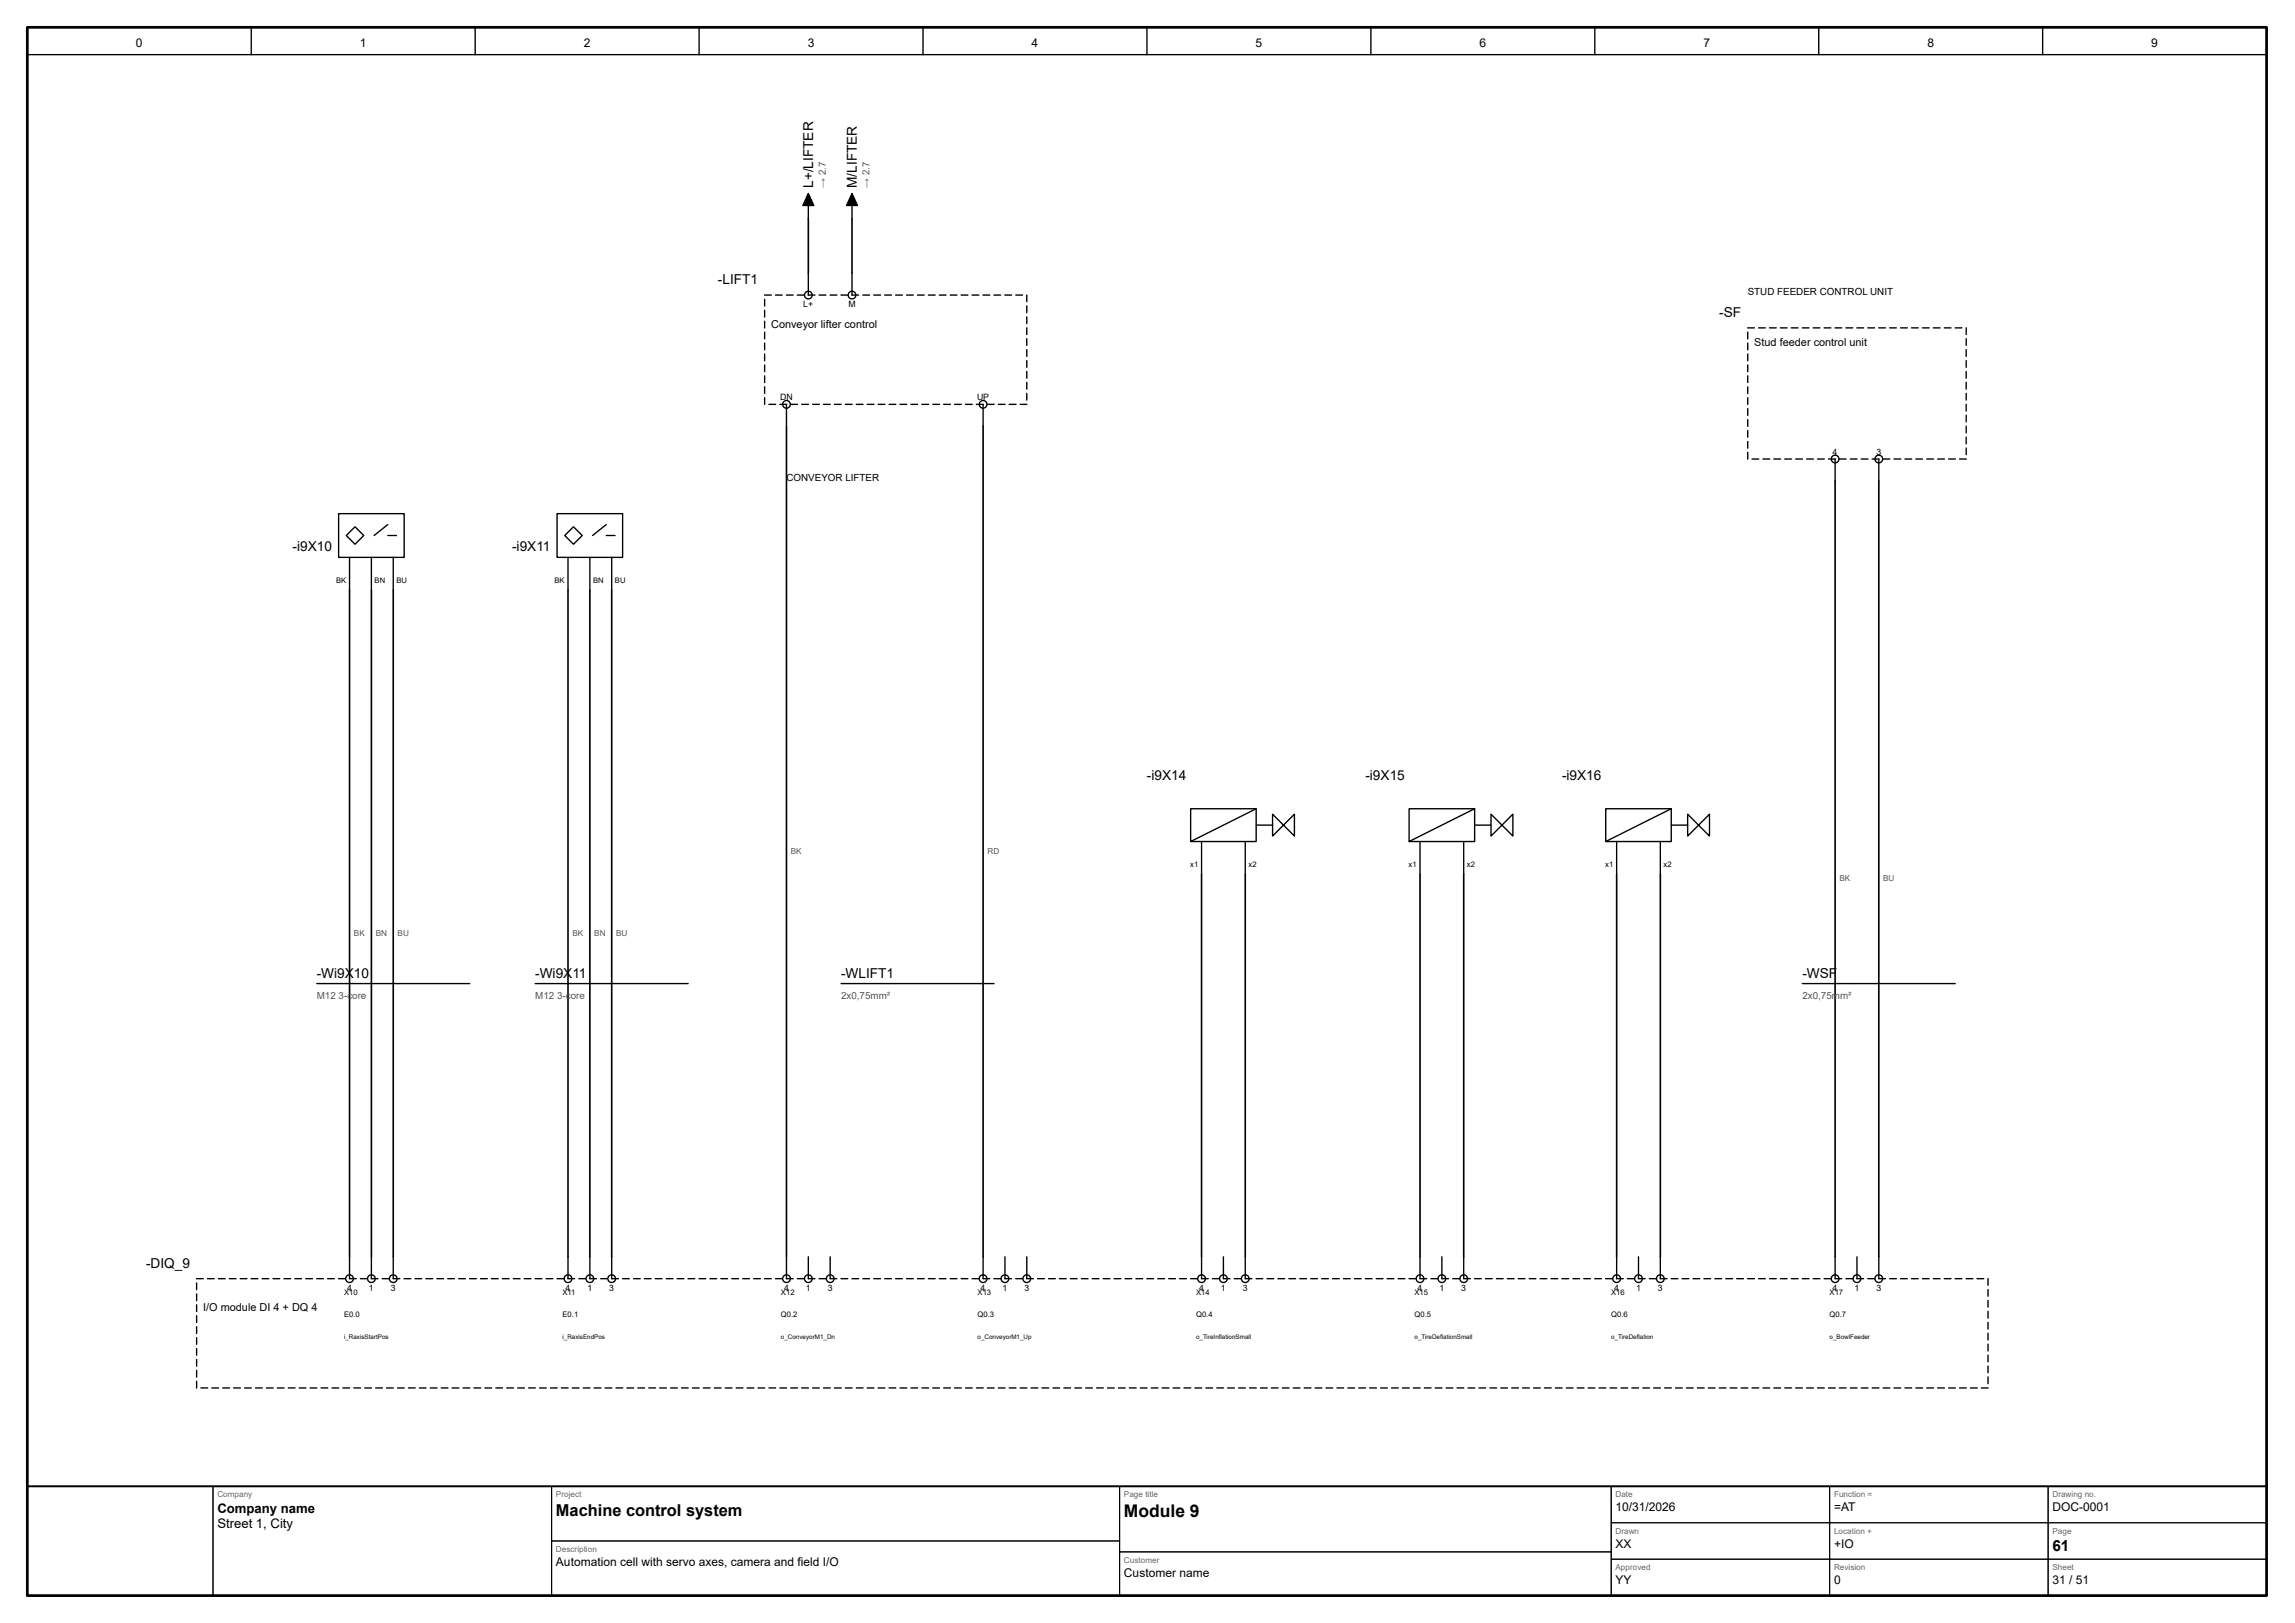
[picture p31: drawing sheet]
<svg xmlns="http://www.w3.org/2000/svg" width="420mm" height="297mm" viewBox="0 0 420 297" stroke-linecap="round" stroke-linejoin="round" font-family="sans-serif">
<defs><g id="words">
<text font-size="3.2" x="205.8" y="277.6">Module 9</text>
<text font-size="3" x="101.8" y="277.4">Machine control system</text>
<text font-size="2.8" x="375.8" y="283.9">61</text>
<g font-size="2.5">
<text x="148.9" y="34.4" transform="rotate(-90 148.9 34.4)">L+/LIFTER</text>
<text x="156.9" y="34.4" transform="rotate(-90 156.9 34.4)">M/LIFTER</text>
<text x="131.4" y="52">-LIFT1</text>
<text x="314.8" y="58">-SF</text>
<text x="53.6" y="100.8">-i9X10</text>
<text x="93.8" y="100.8">-i9X11</text>
<text x="210" y="142.8">-i9X14</text>
<text x="250" y="142.8">-i9X15</text>
<text x="286" y="142.8">-i9X16</text>
<text x="58" y="179">-Wi9X10</text>
<text x="98" y="179">-Wi9X11</text>
<text x="154" y="179">-WLIFT1</text>
<text x="330" y="179">-WSF</text>
<text x="26.7" y="232">-DIQ_9</text>
</g>
<g font-size="2.4">
<text x="39.8" y="276.8">Company name</text>
<text x="39.8" y="279.6">Street 1, City</text>
</g>
<g font-size="2.2">
<text x="24.9" y="8.6">0</text>
<text x="65.9" y="8.6">1</text>
<text x="106.9" y="8.6">2</text>
<text x="147.9" y="8.6">3</text>
<text x="188.9" y="8.6">4</text>
<text x="229.9" y="8.6">5</text>
<text x="270.9" y="8.6">6</text>
<text x="311.9" y="8.6">7</text>
<text x="352.9" y="8.6">8</text>
<text x="393.9" y="8.6">9</text>
<text x="295.8" y="276.6">10/31/2026</text>
<text x="335.8" y="276.6">=AT</text>
<text x="375.8" y="276.6">DOC-0001</text>
<text x="101.8" y="286.6">Automation cell with servo axes, camera and field I/O</text>
<text x="295.8" y="283.3">XX</text>
<text x="335.8" y="283.3">+IO</text>
<text x="205.8" y="288.6">Customer name</text>
<text x="295.8" y="289.9">YY</text>
<text x="335.8" y="289.9">0</text>
<text x="375.8" y="289.9">31 / 51</text>
</g>
<g font-size="2">
<text x="141.2" y="60">Conveyor lifter control</text>
<text x="321.2" y="63.4">Stud feeder control unit</text>
<text x="37.2" y="240">I/O module DI 4 + DQ 4</text>
</g>
<g font-size="1.8" fill="#555">
<text x="151.2" y="34.4" transform="rotate(-90 151.2 34.4)">→ 2.7</text>
<text x="159.2" y="34.4" transform="rotate(-90 159.2 34.4)">→ 2.7</text>
<text x="58" y="182.8">M12</text>
<text x="62" y="182.8">3-c</text>
<text x="64.5" y="182.8">ore</text>
<text x="98" y="182.8">M12</text>
<text x="102" y="182.8">3-c</text>
<text x="104.5" y="182.8">ore</text>
<text x="154" y="182.8">2x0,75mm²</text>
<text x="330" y="182.8">2x0,75mm²</text>
</g>
<g font-size="1.8">
<text x="320" y="54">STUD FEEDER CONTROL UNIT</text>
<text x="144" y="88">CONVEYOR LIFTER</text>
</g>
<g font-size="1.6">
<text x="147.1" y="56.2">L+</text>
<text x="155.3" y="56.2">M</text>
<text x="142.8" y="73.2">DN</text>
<text x="178.9" y="73.2">UP</text>
<text x="335.5" y="83.2">4</text>
<text x="343.6" y="83.2">3</text>
<text x="63.6" y="236.2">4</text>
<text x="67.6" y="236.2">1</text>
<text x="71.6" y="236.2">3</text>
<text x="103.6" y="236.2">4</text>
<text x="107.6" y="236.2">1</text>
<text x="111.6" y="236.2">3</text>
<text x="143.6" y="236.2">4</text>
<text x="147.6" y="236.2">1</text>
<text x="151.6" y="236.2">3</text>
<text x="179.6" y="236.2">4</text>
<text x="183.6" y="236.2">1</text>
<text x="187.6" y="236.2">3</text>
<text x="219.6" y="236.2">4</text>
<text x="223.6" y="236.2">1</text>
<text x="227.5" y="236.2">3</text>
<text x="259.6" y="236.2">4</text>
<text x="263.5" y="236.2">1</text>
<text x="267.6" y="236.2">3</text>
<text x="295.6" y="236.2">4</text>
<text x="299.5" y="236.2">1</text>
<text x="303.6" y="236.2">3</text>
<text x="335.5" y="236.2">4</text>
<text x="339.6" y="236.2">1</text>
<text x="343.6" y="236.2">3</text>
</g>
<g font-size="1.5" fill="#555">
<text x="144.8" y="156.2">BK</text>
<text x="180.8" y="156.2">RD</text>
<text x="336.8" y="161.2">BK</text>
<text x="344.8" y="161.2">BU</text>
<text x="64.8" y="171.2">BK</text>
<text x="68.8" y="171.2">BN</text>
<text x="72.8" y="171.2">BU</text>
<text x="104.8" y="171.2">BK</text>
<text x="108.8" y="171.2">BN</text>
<text x="112.8" y="171.2">BU</text>
</g>
<g font-size="1.5" fill="#666">
<text x="39.8" y="274">Company</text>
<text x="101.8" y="274">Project</text>
<text x="205.8" y="274">Page title</text>
<text x="295.8" y="274">Date</text>
<text x="335.8" y="274">Function =</text>
<text x="375.8" y="274">Drawing no.</text>
<text x="295.8" y="280.7">Drawn</text>
<text x="335.8" y="280.7">Location +</text>
<text x="375.8" y="280.7">Page</text>
<text x="101.8" y="284">Description</text>
<text x="205.8" y="286">Customer</text>
<text x="295.8" y="287.3">Approved</text>
<text x="335.8" y="287.3">Revision</text>
<text x="375.8" y="287.3">Sheet</text>
</g>
<g font-size="1.4">
<text x="61.5" y="106.6">BK</text>
<text x="68.6" y="106.6">BN</text>
<text x="72.6" y="106.6">BU</text>
<text x="101.5" y="106.6">BK</text>
<text x="108.6" y="106.6">BN</text>
<text x="112.6" y="106.6">BU</text>
<text x="217.9" y="158.6">x1</text>
<text x="228.6" y="158.6">x2</text>
<text x="257.9" y="158.6">x1</text>
<text x="268.6" y="158.6">x2</text>
<text x="293.9" y="158.6">x1</text>
<text x="304.6" y="158.6">x2</text>
<text x="63" y="237">X10</text>
<text x="103" y="237">X11</text>
<text x="143" y="237">X12</text>
<text x="179" y="237">X13</text>
<text x="219" y="237">X14</text>
<text x="259" y="237">X15</text>
<text x="295" y="237">X16</text>
<text x="335" y="237">X17</text>
<text x="63" y="241">E0.0</text>
<text x="103" y="241">E0.1</text>
<text x="143" y="241">Q0.2</text>
<text x="179" y="241">Q0.3</text>
<text x="219" y="241">Q0.4</text>
<text x="259" y="241">Q0.5</text>
<text x="295" y="241">Q0.6</text>
<text x="335" y="241">Q0.7</text>
</g>
<g font-size="1.1">
<text x="63" y="245">i_RaxisStartPos</text>
<text x="103" y="245">i_RaxisEndPos</text>
<text x="143" y="245">o_ConveyorM1_Dn</text>
<text x="179" y="245">o_ConveyorM1_Up</text>
<text x="219" y="245">o_TireInflationSmall</text>
<text x="259" y="245">o_TireDeflationSmall</text>
<text x="295" y="245">o_TireDeflation</text>
<text x="335" y="245">o_BowlFeeder</text>
</g>
</g></defs>
<path d="M5 5h410v287h-410z" fill="none" stroke="#000" stroke-width=".5"/>
<g fill="none" stroke="#000" stroke-width=".25">
<path d="M5 10h410M46 5v5M87 5v5M128 5v5M169 5v5M210 5v5M251 5v5M292 5v5M333 5v5M374 5v5M148 35.4l1 2.2h-2zM148 37.4v2.6"/>
<path d="M156 35.4l1 2.2h-2zM156 37.4v2.6M148 50v4M156 50v4M144 74v4M180 74v4M62 94h12v8h-12zM63.4 98l1.6-1.6 1.6 1.6-1.6 1.6zM71 96l-2.5 2M71 98h1.6M102 94h12v8h-12zM103.4 98l1.6-1.6 1.6 1.6-1.6 1.6z"/>
<path d="M111 98h1.6M111 96l-2.5 2M336 84v4M344 84v4M64 102v6M68 102v6M72 102v6M104 102v6M108 102v6M112 102v6M218 148h12v6h-12zM220 154v6"/>
<path d="M228 154v6M230 148l-12 6M230 151h3M233 149v4l4-4v4zM258 148h12v6h-12zM260 154v6M268 154v6M270 151h3M270 148l-12 6M273 149v4l4-4v4zM294 148h12v6h-12zM296 154v6"/>
<path d="M304 154v6M306 151h3M306 148l-12 6M309 149v4l4-4v4zM58 180h28M98 180h28M154 180h28M330 180h28M64 230v4M68 230v4M72 230v4M104 230v4"/>
<path d="M108 230v4M112 230v4M144 230v4M148 230v4M152 230v4M180 230v4M184 230v4M188 230v4M220 230v4M224 230v4M228 230v4M260 230v4"/>
<path d="M264 230v4M268 230v4M296 230v4M300 230v4M304 230v4M336 230v4M340 230v4M344 230v4"/>
<circle cx="148" cy="54" r=".7"/>
<circle cx="156" cy="54" r=".7"/>
<circle cx="144" cy="74" r=".7"/>
<circle cx="180" cy="74" r=".7"/>
<circle cx="336" cy="84" r=".7"/>
<circle cx="344" cy="84" r=".7"/>
<circle cx="64" cy="234" r=".7"/>
<circle cx="68" cy="234" r=".7"/>
<circle cx="72" cy="234" r=".7"/>
<circle cx="104" cy="234" r=".7"/>
<circle cx="108" cy="234" r=".7"/>
<circle cx="112" cy="234" r=".7"/>
<circle cx="144" cy="234" r=".7"/>
<circle cx="148" cy="234" r=".7"/>
<circle cx="152" cy="234" r=".7"/>
<circle cx="180" cy="234" r=".7"/>
<circle cx="184" cy="234" r=".7"/>
<circle cx="188" cy="234" r=".7"/>
<circle cx="220" cy="234" r=".7"/>
<circle cx="224" cy="234" r=".7"/>
<circle cx="228" cy="234" r=".7"/>
<circle cx="260" cy="234" r=".7"/>
<circle cx="264" cy="234" r=".7"/>
<circle cx="268" cy="234" r=".7"/>
<circle cx="296" cy="234" r=".7"/>
<circle cx="300" cy="234" r=".7"/>
<circle cx="304" cy="234" r=".7"/>
<circle cx="336" cy="234" r=".7"/>
<circle cx="340" cy="234" r=".7"/>
<circle cx="344" cy="234" r=".7"/>
</g>
<path d="M5 272h410" fill="none" stroke="#000" stroke-width=".35"/>
<g fill="none" stroke="#000" stroke-width=".18">
<path d="M5 272h34v20h-34zM39 272h62v20h-62zM101 272h104v10h-104zM205 272h90v12h-90zM295 272h40v6.7h-40zM295 278.7h40v6.6h-40zM335 272h40v6.7h-40zM335 278.7h40v6.6h-40zM375 272h40v6.7h-40zM375 278.7h40v6.6h-40zM101 282h104v10h-104zM205 284h90v8h-90z"/>
<path d="M295 285.3h40v6.7h-40zM335 285.3h40v6.7h-40zM375 285.3h40v6.7h-40z"/>
</g>
<g fill="none" stroke="#000" stroke-width=".3">
<path d="M148 40v10M156 40v10M144 78v152M180 78v152M336 88v142M344 88v142M64 108v122M68 108v122M72 108v122M104 108v122M108 108v122M112 108v122"/>
<path d="M220 160v70M228 160v70M260 160v70M268 160v70M296 160v70M304 160v70"/>
</g>
<g fill="#000">
<path d="M148 35.4l1 2.2h-2zM156 35.4l1 2.2h-2z"/>
<path d="M141.9 53.9h1.3l.1 .1-.1 .1h-1.2zM143.9 53.9h1.3l.1 .1-.1 .1h-1.2zM145.9 53.9h1.3l.1 .1-.1 .1h-1.2zM147.9 53.9h1.3l.1 .1-.1 .1h-1.2zM149.9 53.9h1.3l.1 .1-.1 .1h-1.2zM151.9 53.9h1.3l.1 .1-.1 .1h-1.2zM153.9 53.9h1.3l.1 .1-.1 .1h-1.2zM155.9 53.9h1.3l.1 .1-.1 .1h-1.2zM157.9 53.9h1.3l.1 .1-.1 .1h-1.2zM159.9 53.9h1.3l.1 .1-.1 .1h-1.2zM161.9 53.9h1.3l.1 .1-.1 .1h-1.2zM163.9 53.9h1.3l.1 .1-.1 .1h-1.2zM165.9 53.9h1.3l.1 .1-.1 .1h-1.2zM167.9 53.9h1.3l.1 .1-.1 .1h-1.2zM169.9 53.9h1.3l.1 .1-.1 .1h-1.2zM171.9 53.9h1.3l.1 .1-.1 .1h-1.2zM173.9 53.9h1.3l.1 .1-.1 .1h-1.2zM175.9 53.9h1.3l.1 .1-.1 .1h-1.2zM177.9 53.9h1.3l.1 .1-.1 .1h-1.2zM179.9 53.9h1.3l.1 .1-.1 .1h-1.2zM181.9 53.9h1.3l.1 .1-.1 .1h-1.2zM183.9 53.9h1.3l.1 .1-.1 .1h-1.2zM185.9 53.9h1.3l.1 .1-.1 .1h-1.2zM187.9 53.9l.2 .1v1.2l-.1 .1-.1-.1zM187.9 55.9l.2 .1v1.2l-.1 .1-.1-.1zM187.9 57.9l.2 .1v1.2l-.1 .1-.1-.1zM187.9 59.9l.2 .1v1.2l-.1 .1-.1-.1zM187.9 61.9l.2 .1v1.2l-.1 .1-.1-.1zM187.9 63.9l.2 .1v1.2l-.1 .1-.1-.1zM187.9 65.9l.2 .1v1.2l-.1 .1-.1-.1zM187.9 67.9l.2 .1v1.2l-.1 .1-.1-.1zM187.9 69.9l.2 .1v1.2l-.1 .1-.1-.1zM187.9 71.9l.2 .1v1.2l-.1 .1-.1-.1zM186.7 73.9h1.3l.1 .1-.1 .1h-1.2zM184.7 73.9h1.3l.1 .1-.1 .1h-1.2zM182.7 73.9h1.3l.1 .1-.1 .1h-1.2zM180.7 73.9h1.3l.1 .1-.1 .1h-1.2zM178.7 73.9h1.3l.1 .1-.1 .1h-1.2zM176.7 73.9h1.3l.1 .1-.1 .1h-1.2zM174.7 73.9h1.3l.1 .1-.1 .1h-1.2zM172.7 73.9h1.3l.1 .1-.1 .1h-1.2zM170.7 73.9h1.3l.1 .1-.1 .1h-1.2zM168.7 73.9h1.3l.1 .1-.1 .1h-1.2zM166.7 73.9h1.3l.1 .1-.1 .1h-1.2zM164.7 73.9h1.3l.1 .1-.1 .1h-1.2zM162.7 73.9h1.3l.1 .1-.1 .1h-1.2zM160.7 73.9h1.3l.1 .1-.1 .1h-1.2zM158.7 73.9h1.3l.1 .1-.1 .1h-1.2zM156.7 73.9h1.3l.1 .1-.1 .1h-1.2zM154.7 73.9h1.3l.1 .1-.1 .1h-1.2zM152.7 73.9h1.3l.1 .1-.1 .1h-1.2zM150.7 73.9h1.3l.1 .1-.1 .1h-1.2zM148.7 73.9h1.3l.1 .1-.1 .1h-1.2zM146.7 73.9h1.3l.1 .1-.1 .1h-1.2zM144.7 73.9h1.3l.1 .1-.1 .1h-1.2zM142.7 73.9h1.3l.1 .1-.1 .1h-1.2zM140.7 73.9h1.3l.1 .1-.1 .1h-1.2zM139.9 72.7l.2 .1v1.2l-.1 .1-.1-.1zM139.9 70.7l.2 .1v1.2l-.1 .1-.1-.1zM139.9 68.7l.2 .1v1.2l-.1 .1-.1-.1zM139.9 66.7l.2 .1v1.2l-.1 .1-.1-.1zM139.9 64.7l.2 .1v1.2l-.1 .1-.1-.1zM139.9 62.7l.2 .1v1.2l-.1 .1-.1-.1zM139.9 60.7l.2 .1v1.2l-.1 .1-.1-.1zM139.9 58.7l.2 .1v1.2l-.1 .1-.1-.1zM139.9 56.7l.2 .1v1.2l-.1 .1-.1-.1zM139.9 54.7l.2 .1v1.2l-.1 .1-.1-.1zM139.9 53.9h1.3l.1 .1-.1 .1h-1.2z"/>
<path d="M321.9 59.9h1.3l.1 .1-.1 .1h-1.2zM323.9 59.9h1.3l.1 .1-.1 .1h-1.2zM325.9 59.9h1.3l.1 .1-.1 .1h-1.2zM327.9 59.9h1.3l.1 .1-.1 .1h-1.2zM329.9 59.9h1.3l.1 .1-.1 .1h-1.2zM331.9 59.9h1.3l.1 .1-.1 .1h-1.2zM333.9 59.9h1.3l.1 .1-.1 .1h-1.2zM335.9 59.9h1.3l.1 .1-.1 .1h-1.2zM337.9 59.9h1.3l.1 .1-.1 .1h-1.2zM339.9 59.9h1.3l.1 .1-.1 .1h-1.2zM341.9 59.9h1.3l.1 .1-.1 .1h-1.2zM343.9 59.9h1.3l.1 .1-.1 .1h-1.2zM345.9 59.9h1.3l.1 .1-.1 .1h-1.2zM347.9 59.9h1.3l.1 .1-.1 .1h-1.2zM349.9 59.9h1.3l.1 .1-.1 .1h-1.2zM351.9 59.9h1.3l.1 .1-.1 .1h-1.2zM353.9 59.9h1.3l.1 .1-.1 .1h-1.2zM355.9 59.9h1.3l.1 .1-.1 .1h-1.2zM357.9 59.9h1.3l.1 .1-.1 .1h-1.2zM359.9 59.9l.2 .1v1.2l-.1 .1-.1-.1zM359.9 61.9l.2 .1v1.2l-.1 .1-.1-.1zM359.9 63.9l.2 .1v1.2l-.1 .1-.1-.1zM359.9 65.9l.2 .1v1.2l-.1 .1-.1-.1zM359.9 67.9l.2 .1v1.2l-.1 .1-.1-.1zM359.9 69.9l.2 .1v1.2l-.1 .1-.1-.1zM359.9 71.9l.2 .1v1.2l-.1 .1-.1-.1zM359.9 73.9l.2 .1v1.2l-.1 .1-.1-.1zM359.9 75.9l.2 .1v1.2l-.1 .1-.1-.1zM359.9 77.9l.2 .1v1.2l-.1 .1-.1-.1zM359.9 79.9l.2 .1v1.2l-.1 .1-.1-.1zM359.9 81.9l.2 .1v1.2l-.1 .1-.1-.1zM358.7 83.9h1.3l.1 .1-.1 .1h-1.2zM356.7 83.9h1.3l.1 .1-.1 .1h-1.2zM354.7 83.9h1.3l.1 .1-.1 .1h-1.2zM352.7 83.9h1.3l.1 .1-.1 .1h-1.2zM350.7 83.9h1.3l.1 .1-.1 .1h-1.2zM348.7 83.9h1.3l.1 .1-.1 .1h-1.2zM346.7 83.9h1.3l.1 .1-.1 .1h-1.2zM344.7 83.9h1.3l.1 .1-.1 .1h-1.2zM342.7 83.9h1.3l.1 .1-.1 .1h-1.2zM340.7 83.9h1.3l.1 .1-.1 .1h-1.2zM338.7 83.9h1.3l.1 .1-.1 .1h-1.2zM336.7 83.9h1.3l.1 .1-.1 .1h-1.2zM334.7 83.9h1.3l.1 .1-.1 .1h-1.2zM332.7 83.9h1.3l.1 .1-.1 .1h-1.2zM330.7 83.9h1.3l.1 .1-.1 .1h-1.2zM328.7 83.9h1.3l.1 .1-.1 .1h-1.2zM326.7 83.9h1.3l.1 .1-.1 .1h-1.2zM324.7 83.9h1.3l.1 .1-.1 .1h-1.2zM322.7 83.9h1.3l.1 .1-.1 .1h-1.2zM320.7 83.9h1.3l.1 .1-.1 .1h-1.2zM319.9 82.7l.2 .1v1.2l-.1 .1-.1-.1zM319.9 80.7l.2 .1v1.2l-.1 .1-.1-.1zM319.9 78.7l.2 .1v1.2l-.1 .1-.1-.1zM319.9 76.7l.2 .1v1.2l-.1 .1-.1-.1zM319.9 74.7l.2 .1v1.2l-.1 .1-.1-.1zM319.9 72.7l.2 .1v1.2l-.1 .1-.1-.1zM319.9 70.7l.2 .1v1.2l-.1 .1-.1-.1zM319.9 68.7l.2 .1v1.2l-.1 .1-.1-.1zM319.9 66.7l.2 .1v1.2l-.1 .1-.1-.1zM319.9 64.7l.2 .1v1.2l-.1 .1-.1-.1zM319.9 62.7l.2 .1v1.2l-.1 .1-.1-.1zM319.9 60.7l.2 .1v1.2l-.1 .1-.1-.1zM319.9 59.9h1.3l.1 .1-.1 .1h-1.2z"/>
<path d="M37.9 233.9h1.3l.1 .1-.1 .1h-1.2zM39.9 233.9h1.3l.1 .1-.1 .1h-1.2zM41.9 233.9h1.3l.1 .1-.1 .1h-1.2zM43.9 233.9h1.3l.1 .1-.1 .1h-1.2zM45.9 233.9h1.3l.1 .1-.1 .1h-1.2zM47.9 233.9h1.3l.1 .1-.1 .1h-1.2zM49.9 233.9h1.3l.1 .1-.1 .1h-1.2zM51.9 233.9h1.3l.1 .1-.1 .1h-1.2zM53.9 233.9h1.3l.1 .1-.1 .1h-1.2zM55.9 233.9h1.3l.1 .1-.1 .1h-1.2zM57.9 233.9h1.3l.1 .1-.1 .1h-1.2zM59.9 233.9h1.3l.1 .1-.1 .1h-1.2zM61.9 233.9h1.3l.1 .1-.1 .1h-1.2zM63.9 233.9h1.3l.1 .1-.1 .1h-1.2zM65.9 233.9h1.3l.1 .1-.1 .1h-1.2zM67.9 233.9h1.3l.1 .1-.1 .1h-1.2zM69.9 233.9h1.3l.1 .1-.1 .1h-1.2zM71.9 233.9h1.3l.1 .1-.1 .1h-1.2zM73.9 233.9h1.3l.1 .1-.1 .1h-1.2zM75.9 233.9h1.3l.1 .1-.1 .1h-1.2zM77.9 233.9h1.3l.1 .1-.1 .1h-1.2zM79.9 233.9h1.3l.1 .1-.1 .1h-1.2zM81.9 233.9h1.3l.1 .1-.1 .1h-1.2zM83.9 233.9h1.3l.1 .1-.1 .1h-1.2zM85.9 233.9h1.3l.1 .1-.1 .1h-1.2zM87.9 233.9h1.3l.1 .1-.1 .1h-1.2zM89.9 233.9h1.3l.1 .1-.1 .1h-1.2zM91.9 233.9h1.3l.1 .1-.1 .1h-1.2zM93.9 233.9h1.3l.1 .1-.1 .1h-1.2zM95.9 233.9h1.3l.1 .1-.1 .1h-1.2zM97.9 233.9h1.3l.1 .1-.1 .1h-1.2zM99.9 233.9h1.3l.1 .1-.1 .1h-1.2zM101.9 233.9h1.3l.1 .1-.1 .1h-1.2zM103.9 233.9h1.3l.1 .1-.1 .1h-1.2zM105.9 233.9h1.3l.1 .1-.1 .1h-1.2zM107.9 233.9h1.3l.1 .1-.1 .1h-1.2zM109.9 233.9h1.3l.1 .1-.1 .1h-1.2zM111.9 233.9h1.3l.1 .1-.1 .1h-1.2zM113.9 233.9h1.3l.1 .1-.1 .1h-1.2zM115.9 233.9h1.3l.1 .1-.1 .1h-1.2zM117.9 233.9h1.3l.1 .1-.1 .1h-1.2zM119.9 233.9h1.3l.1 .1-.1 .1h-1.2zM121.9 233.9h1.3l.1 .1-.1 .1h-1.2zM123.9 233.9h1.3l.1 .1-.1 .1h-1.2zM125.9 233.9h1.3l.1 .1-.1 .1h-1.2zM127.9 233.9h1.3l.1 .1-.1 .1h-1.2zM129.9 233.9h1.3l.1 .1-.1 .1h-1.2zM131.9 233.9h1.3l.1 .1-.1 .1h-1.2zM133.9 233.9h1.3l.1 .1-.1 .1h-1.2zM135.9 233.9h1.3l.1 .1-.1 .1h-1.2zM137.9 233.9h1.3l.1 .1-.1 .1h-1.2zM139.9 233.9h1.3l.1 .1-.1 .1h-1.2zM141.9 233.9h1.3l.1 .1-.1 .1h-1.2zM143.9 233.9h1.3l.1 .1-.1 .1h-1.2zM145.9 233.9h1.3l.1 .1-.1 .1h-1.2zM147.9 233.9h1.3l.1 .1-.1 .1h-1.2zM149.9 233.9h1.3l.1 .1-.1 .1h-1.2zM151.9 233.9h1.3l.1 .1-.1 .1h-1.2zM153.9 233.9h1.3l.1 .1-.1 .1h-1.2zM155.9 233.9h1.3l.1 .1-.1 .1h-1.2zM157.9 233.9h1.3l.1 .1-.1 .1h-1.2zM159.9 233.9h1.3l.1 .1-.1 .1h-1.2zM161.9 233.9h1.3l.1 .1-.1 .1h-1.2zM163.9 233.9h1.3l.1 .1-.1 .1h-1.2zM165.9 233.9h1.3l.1 .1-.1 .1h-1.2zM167.9 233.9h1.3l.1 .1-.1 .1h-1.2zM169.9 233.9h1.3l.1 .1-.1 .1h-1.2zM171.9 233.9h1.3l.1 .1-.1 .1h-1.2zM173.9 233.9h1.3l.1 .1-.1 .1h-1.2zM175.9 233.9h1.3l.1 .1-.1 .1h-1.2zM177.9 233.9h1.3l.1 .1-.1 .1h-1.2zM179.9 233.9h1.3l.1 .1-.1 .1h-1.2zM181.9 233.9h1.3l.1 .1-.1 .1h-1.2zM183.9 233.9h1.3l.1 .1-.1 .1h-1.2zM185.9 233.9h1.3l.1 .1-.1 .1h-1.2zM187.9 233.9h1.3l.1 .1-.1 .1h-1.2zM189.9 233.9h1.3l.1 .1-.1 .1h-1.2zM191.9 233.9h1.3l.1 .1-.1 .1h-1.2zM193.9 233.9h1.3l.1 .1-.1 .1h-1.2zM195.9 233.9h1.3l.1 .1-.1 .1h-1.2zM197.9 233.9h1.3l.1 .1-.1 .1h-1.2zM199.9 233.9h1.3l.1 .1-.1 .1h-1.2zM201.9 233.9h1.3l.1 .1-.1 .1h-1.2zM203.9 233.9h1.3l.1 .1-.1 .1h-1.2zM205.9 233.9h1.3l.1 .1-.1 .1h-1.2zM207.9 233.9h1.3l.1 .1-.1 .1h-1.2zM209.9 233.9h1.3l.1 .1-.1 .1h-1.2zM211.9 233.9h1.3l.1 .1-.1 .1h-1.2zM213.9 233.9h1.3l.1 .1-.1 .1h-1.2zM215.9 233.9h1.3l.1 .1-.1 .1h-1.2zM217.9 233.9h1.3l.1 .1-.1 .1h-1.2zM219.9 233.9h1.3l.1 .1-.1 .1h-1.2zM221.9 233.9h1.3l.1 .1-.1 .1h-1.2zM223.9 233.9h1.3l.1 .1-.1 .1h-1.2zM225.9 233.9h1.3l.1 .1-.1 .1h-1.2zM227.9 233.9h1.3l.1 .1-.1 .1h-1.2zM229.9 233.9h1.3l.1 .1-.1 .1h-1.2zM231.9 233.9h1.3l.1 .1-.1 .1h-1.2zM233.9 233.9h1.3l.1 .1-.1 .1h-1.2zM235.9 233.9h1.3l.1 .1-.1 .1h-1.2zM237.9 233.9h1.3l.1 .1-.1 .1h-1.2zM239.9 233.9h1.3l.1 .1-.1 .1h-1.2zM241.9 233.9h1.3l.1 .1-.1 .1h-1.2zM243.9 233.9h1.3l.1 .1-.1 .1h-1.2zM245.9 233.9h1.3l.1 .1-.1 .1h-1.2zM247.9 233.9h1.3l.1 .1-.1 .1h-1.2zM249.9 233.9h1.3l.1 .1-.1 .1h-1.2zM251.9 233.9h1.3l.1 .1-.1 .1h-1.2zM253.9 233.9h1.3l.1 .1-.1 .1h-1.2zM255.9 233.9h1.3l.1 .1-.1 .1h-1.2zM257.9 233.9h1.3l.1 .1-.1 .1h-1.2zM259.9 233.9h1.3l.1 .1-.1 .1h-1.2zM261.9 233.9h1.3l.1 .1-.1 .1h-1.2zM263.9 233.9h1.3l.1 .1-.1 .1h-1.2zM265.9 233.9h1.3l.1 .1-.1 .1h-1.2zM267.9 233.9h1.3l.1 .1-.1 .1h-1.2zM269.9 233.9h1.3l.1 .1-.1 .1h-1.2zM271.9 233.9h1.3l.1 .1-.1 .1h-1.2zM273.9 233.9h1.3l.1 .1-.1 .1h-1.2zM275.9 233.9h1.3l.1 .1-.1 .1h-1.2zM277.9 233.9h1.3l.1 .1-.1 .1h-1.2zM279.9 233.9h1.3l.1 .1-.1 .1h-1.2zM281.9 233.9h1.3l.1 .1-.1 .1h-1.2zM283.9 233.9h1.3l.1 .1-.1 .1h-1.2zM285.9 233.9h1.3l.1 .1-.1 .1h-1.2zM287.9 233.9h1.3l.1 .1-.1 .1h-1.2zM289.9 233.9h1.3l.1 .1-.1 .1h-1.2zM291.9 233.9h1.3l.1 .1-.1 .1h-1.2zM293.9 233.9h1.3l.1 .1-.1 .1h-1.2zM295.9 233.9h1.3l.1 .1-.1 .1h-1.2zM297.9 233.9h1.3l.1 .1-.1 .1h-1.2zM299.9 233.9h1.3l.1 .1-.1 .1h-1.2zM301.9 233.9h1.3l.1 .1-.1 .1h-1.2zM303.9 233.9h1.3l.1 .1-.1 .1h-1.2zM305.9 233.9h1.3l.1 .1-.1 .1h-1.2zM307.9 233.9h1.3l.1 .1-.1 .1h-1.2zM309.9 233.9h1.3l.1 .1-.1 .1h-1.2zM311.9 233.9h1.3l.1 .1-.1 .1h-1.2zM313.9 233.9h1.3l.1 .1-.1 .1h-1.2zM315.9 233.9h1.3l.1 .1-.1 .1h-1.2zM317.9 233.9h1.3l.1 .1-.1 .1h-1.2zM319.9 233.9h1.3l.1 .1-.1 .1h-1.2zM321.9 233.9h1.3l.1 .1-.1 .1h-1.2zM323.9 233.9h1.3l.1 .1-.1 .1h-1.2zM325.9 233.9h1.3l.1 .1-.1 .1h-1.2zM327.9 233.9h1.3l.1 .1-.1 .1h-1.2zM329.9 233.9h1.3l.1 .1-.1 .1h-1.2zM331.9 233.9h1.3l.1 .1-.1 .1h-1.2zM333.9 233.9h1.3l.1 .1-.1 .1h-1.2zM335.9 233.9h1.3l.1 .1-.1 .1h-1.2zM337.9 233.9h1.3l.1 .1-.1 .1h-1.2zM339.9 233.9h1.3l.1 .1-.1 .1h-1.2zM341.9 233.9h1.3l.1 .1-.1 .1h-1.2zM343.9 233.9h1.3l.1 .1-.1 .1h-1.2zM345.9 233.9h1.3l.1 .1-.1 .1h-1.2zM347.9 233.9h1.3l.1 .1-.1 .1h-1.2zM349.9 233.9h1.3l.1 .1-.1 .1h-1.2zM351.9 233.9h1.3l.1 .1-.1 .1h-1.2zM353.9 233.9h1.3l.1 .1-.1 .1h-1.2zM355.9 233.9h1.3l.1 .1-.1 .1h-1.2zM357.9 233.9h1.3l.1 .1-.1 .1h-1.2zM359.9 233.9h1.3l.1 .1-.1 .1h-1.2zM361.9 233.9h1.3l.1 .1-.1 .1h-1.2zM363.9 233.9l.2 .1v1.2l-.1 .1-.1-.1zM363.9 235.9l.2 .1v1.2l-.1 .1-.1-.1zM363.9 237.9l.2 .1v1.2l-.1 .1-.1-.1zM363.9 239.9l.2 .1v1.2l-.1 .1-.1-.1zM363.9 241.9l.2 .1v1.2l-.1 .1-.1-.1zM363.9 243.9l.2 .1v1.2l-.1 .1-.1-.1zM363.9 245.9l.2 .1v1.2l-.1 .1-.1-.1zM363.9 247.9l.2 .1v1.2l-.1 .1-.1-.1zM363.9 249.9l.2 .1v1.2l-.1 .1-.1-.1zM363.9 251.9l.2 .1v1.2l-.1 .1-.1-.1zM362.7 253.9h1.3l.1 .1-.1 .1h-1.2zM360.7 253.9h1.3l.1 .1-.1 .1h-1.2zM358.7 253.9h1.3l.1 .1-.1 .1h-1.2zM356.7 253.9h1.3l.1 .1-.1 .1h-1.2zM354.7 253.9h1.3l.1 .1-.1 .1h-1.2zM352.7 253.9h1.3l.1 .1-.1 .1h-1.2zM350.7 253.9h1.3l.1 .1-.1 .1h-1.2zM348.7 253.9h1.3l.1 .1-.1 .1h-1.2zM346.7 253.9h1.3l.1 .1-.1 .1h-1.2zM344.7 253.9h1.3l.1 .1-.1 .1h-1.2zM342.7 253.9h1.3l.1 .1-.1 .1h-1.2zM340.7 253.9h1.3l.1 .1-.1 .1h-1.2zM338.7 253.9h1.3l.1 .1-.1 .1h-1.2zM336.7 253.9h1.3l.1 .1-.1 .1h-1.2zM334.7 253.9h1.3l.1 .1-.1 .1h-1.2zM332.7 253.9h1.3l.1 .1-.1 .1h-1.2zM330.7 253.9h1.3l.1 .1-.1 .1h-1.2zM328.7 253.9h1.3l.1 .1-.1 .1h-1.2zM326.7 253.9h1.3l.1 .1-.1 .1h-1.2zM324.7 253.9h1.3l.1 .1-.1 .1h-1.2zM322.7 253.9h1.3l.1 .1-.1 .1h-1.2zM320.7 253.9h1.3l.1 .1-.1 .1h-1.2zM318.7 253.9h1.3l.1 .1-.1 .1h-1.2zM316.7 253.9h1.3l.1 .1-.1 .1h-1.2zM314.7 253.9h1.3l.1 .1-.1 .1h-1.2zM312.7 253.9h1.3l.1 .1-.1 .1h-1.2zM310.7 253.9h1.3l.1 .1-.1 .1h-1.2zM308.7 253.9h1.3l.1 .1-.1 .1h-1.2zM306.7 253.9h1.3l.1 .1-.1 .1h-1.2zM304.7 253.9h1.3l.1 .1-.1 .1h-1.2zM302.7 253.9h1.3l.1 .1-.1 .1h-1.2zM300.7 253.9h1.3l.1 .1-.1 .1h-1.2zM298.7 253.9h1.3l.1 .1-.1 .1h-1.2zM296.7 253.9h1.3l.1 .1-.1 .1h-1.2zM294.7 253.9h1.3l.1 .1-.1 .1h-1.2zM292.7 253.9h1.3l.1 .1-.1 .1h-1.2zM290.7 253.9h1.3l.1 .1-.1 .1h-1.2zM288.7 253.9h1.3l.1 .1-.1 .1h-1.2zM286.7 253.9h1.3l.1 .1-.1 .1h-1.2zM284.7 253.9h1.3l.1 .1-.1 .1h-1.2zM282.7 253.9h1.3l.1 .1-.1 .1h-1.2zM280.7 253.9h1.3l.1 .1-.1 .1h-1.2zM278.7 253.9h1.3l.1 .1-.1 .1h-1.2zM276.7 253.9h1.3l.1 .1-.1 .1h-1.2zM274.7 253.9h1.3l.1 .1-.1 .1h-1.2zM272.7 253.9h1.3l.1 .1-.1 .1h-1.2zM270.7 253.9h1.3l.1 .1-.1 .1h-1.2zM268.7 253.9h1.3l.1 .1-.1 .1h-1.2zM266.7 253.9h1.3l.1 .1-.1 .1h-1.2zM264.7 253.9h1.3l.1 .1-.1 .1h-1.2zM262.7 253.9h1.3l.1 .1-.1 .1h-1.2zM260.7 253.9h1.3l.1 .1-.1 .1h-1.2zM258.7 253.9h1.3l.1 .1-.1 .1h-1.2zM256.7 253.9h1.3l.1 .1-.1 .1h-1.2zM254.7 253.9h1.3l.1 .1-.1 .1h-1.2zM252.7 253.9h1.3l.1 .1-.1 .1h-1.2zM250.7 253.9h1.3l.1 .1-.1 .1h-1.2zM248.7 253.9h1.3l.1 .1-.1 .1h-1.2zM246.7 253.9h1.3l.1 .1-.1 .1h-1.2zM244.7 253.9h1.3l.1 .1-.1 .1h-1.2zM242.7 253.9h1.3l.1 .1-.1 .1h-1.2zM240.7 253.9h1.3l.1 .1-.1 .1h-1.2zM238.7 253.9h1.3l.1 .1-.1 .1h-1.2zM236.7 253.9h1.3l.1 .1-.1 .1h-1.2zM234.7 253.9h1.3l.1 .1-.1 .1h-1.2zM232.7 253.9h1.3l.1 .1-.1 .1h-1.2zM230.7 253.9h1.3l.1 .1-.1 .1h-1.2zM228.7 253.9h1.3l.1 .1-.1 .1h-1.2zM226.7 253.9h1.3l.1 .1-.1 .1h-1.2zM224.7 253.9h1.3l.1 .1-.1 .1h-1.2zM222.7 253.9h1.3l.1 .1-.1 .1h-1.2zM220.7 253.9h1.3l.1 .1-.1 .1h-1.2zM218.7 253.9h1.3l.1 .1-.1 .1h-1.2zM216.7 253.9h1.3l.1 .1-.1 .1h-1.2zM214.7 253.9h1.3l.1 .1-.1 .1h-1.2zM212.7 253.9h1.3l.1 .1-.1 .1h-1.2zM210.7 253.9h1.3l.1 .1-.1 .1h-1.2zM208.7 253.9h1.3l.1 .1-.1 .1h-1.2zM206.7 253.9h1.3l.1 .1-.1 .1h-1.2zM204.7 253.9h1.3l.1 .1-.1 .1h-1.2zM202.7 253.9h1.3l.1 .1-.1 .1h-1.2zM200.7 253.9h1.3l.1 .1-.1 .1h-1.2zM198.7 253.9h1.3l.1 .1-.1 .1h-1.2zM196.7 253.9h1.3l.1 .1-.1 .1h-1.2zM194.7 253.9h1.3l.1 .1-.1 .1h-1.2zM192.7 253.9h1.3l.1 .1-.1 .1h-1.2zM190.7 253.9h1.3l.1 .1-.1 .1h-1.2zM188.7 253.9h1.3l.1 .1-.1 .1h-1.2zM186.7 253.9h1.3l.1 .1-.1 .1h-1.2zM184.7 253.9h1.3l.1 .1-.1 .1h-1.2zM182.7 253.9h1.3l.1 .1-.1 .1h-1.2zM180.7 253.9h1.3l.1 .1-.1 .1h-1.2zM178.7 253.9h1.3l.1 .1-.1 .1h-1.2zM176.7 253.9h1.3l.1 .1-.1 .1h-1.2zM174.7 253.9h1.3l.1 .1-.1 .1h-1.2zM172.7 253.9h1.3l.1 .1-.1 .1h-1.2zM170.7 253.9h1.3l.1 .1-.1 .1h-1.2zM168.7 253.9h1.3l.1 .1-.1 .1h-1.2zM166.7 253.9h1.3l.1 .1-.1 .1h-1.2zM164.7 253.9h1.3l.1 .1-.1 .1h-1.2zM162.7 253.9h1.3l.1 .1-.1 .1h-1.2zM160.7 253.9h1.3l.1 .1-.1 .1h-1.2zM158.7 253.9h1.3l.1 .1-.1 .1h-1.2zM156.7 253.9h1.3l.1 .1-.1 .1h-1.2zM154.7 253.9h1.3l.1 .1-.1 .1h-1.2zM152.7 253.9h1.3l.1 .1-.1 .1h-1.2zM150.7 253.9h1.3l.1 .1-.1 .1h-1.2zM148.7 253.9h1.3l.1 .1-.1 .1h-1.2zM146.7 253.9h1.3l.1 .1-.1 .1h-1.2zM144.7 253.9h1.3l.1 .1-.1 .1h-1.2zM142.7 253.9h1.3l.1 .1-.1 .1h-1.2zM140.7 253.9h1.3l.1 .1-.1 .1h-1.2zM138.7 253.9h1.3l.1 .1-.1 .1h-1.2zM136.7 253.9h1.3l.1 .1-.1 .1h-1.2zM134.7 253.9h1.3l.1 .1-.1 .1h-1.2zM132.7 253.9h1.3l.1 .1-.1 .1h-1.2zM130.7 253.9h1.3l.1 .1-.1 .1h-1.2zM128.7 253.9h1.3l.1 .1-.1 .1h-1.2zM126.7 253.9h1.3l.1 .1-.1 .1h-1.2zM124.7 253.9h1.3l.1 .1-.1 .1h-1.2zM122.7 253.9h1.3l.1 .1-.1 .1h-1.2zM120.7 253.9h1.3l.1 .1-.1 .1h-1.2zM118.7 253.9h1.3l.1 .1-.1 .1h-1.2zM116.7 253.9h1.3l.1 .1-.1 .1h-1.2zM114.7 253.9h1.3l.1 .1-.1 .1h-1.2zM112.7 253.9h1.3l.1 .1-.1 .1h-1.2zM110.7 253.9h1.3l.1 .1-.1 .1h-1.2zM108.7 253.9h1.3l.1 .1-.1 .1h-1.2zM106.7 253.9h1.3l.1 .1-.1 .1h-1.2zM104.7 253.9h1.3l.1 .1-.1 .1h-1.2zM102.7 253.9h1.3l.1 .1-.1 .1h-1.2zM100.7 253.9h1.3l.1 .1-.1 .1h-1.2zM98.7 253.9h1.3l.1 .1-.1 .1h-1.2zM96.7 253.9h1.3l.1 .1-.1 .1h-1.2zM94.7 253.9h1.3l.1 .1-.1 .1h-1.2zM92.7 253.9h1.3l.1 .1-.1 .1h-1.2zM90.7 253.9h1.3l.1 .1-.1 .1h-1.2zM88.7 253.9h1.3l.1 .1-.1 .1h-1.2zM86.7 253.9h1.3l.1 .1-.1 .1h-1.2zM84.7 253.9h1.3l.1 .1-.1 .1h-1.2zM82.7 253.9h1.3l.1 .1-.1 .1h-1.2zM80.7 253.9h1.3l.1 .1-.1 .1h-1.2zM78.7 253.9h1.3l.1 .1-.1 .1h-1.2zM76.7 253.9h1.3l.1 .1-.1 .1h-1.2zM74.7 253.9h1.3l.1 .1-.1 .1h-1.2zM72.7 253.9h1.3l.1 .1-.1 .1h-1.2zM70.7 253.9h1.3l.1 .1-.1 .1h-1.2zM68.7 253.9h1.3l.1 .1-.1 .1h-1.2zM66.7 253.9h1.3l.1 .1-.1 .1h-1.2zM64.7 253.9h1.3l.1 .1-.1 .1h-1.2zM62.7 253.9h1.3l.1 .1-.1 .1h-1.2zM60.7 253.9h1.3l.1 .1-.1 .1h-1.2zM58.7 253.9h1.3l.1 .1-.1 .1h-1.2zM56.7 253.9h1.3l.1 .1-.1 .1h-1.2zM54.7 253.9h1.3l.1 .1-.1 .1h-1.2zM52.7 253.9h1.3l.1 .1-.1 .1h-1.2zM50.7 253.9h1.3l.1 .1-.1 .1h-1.2zM48.7 253.9h1.3l.1 .1-.1 .1h-1.2zM46.7 253.9h1.3l.1 .1-.1 .1h-1.2zM44.7 253.9h1.3l.1 .1-.1 .1h-1.2zM42.7 253.9h1.3l.1 .1-.1 .1h-1.2zM40.7 253.9h1.3l.1 .1-.1 .1h-1.2zM38.7 253.9h1.3l.1 .1-.1 .1h-1.2zM36.7 253.9h1.3l.1 .1-.1 .1h-1.2zM35.9 252.7l.2 .1v1.2l-.1 .1-.1-.1zM35.9 250.7l.2 .1v1.2l-.1 .1-.1-.1zM35.9 248.7l.2 .1v1.2l-.1 .1-.1-.1zM35.9 246.7l.2 .1v1.2l-.1 .1-.1-.1zM35.9 244.7l.2 .1v1.2l-.1 .1-.1-.1zM35.9 242.7l.2 .1v1.2l-.1 .1-.1-.1zM35.9 240.7l.2 .1v1.2l-.1 .1-.1-.1zM35.9 238.7l.2 .1v1.2l-.1 .1-.1-.1zM35.9 236.7l.2 .1v1.2l-.1 .1-.1-.1zM35.9 234.7l.2 .1v1.2l-.1 .1-.1-.1zM35.9 233.9h1.3l.1 .1-.1 .1h-1.2z"/>
</g>
<use href="#words"/>
</svg>
